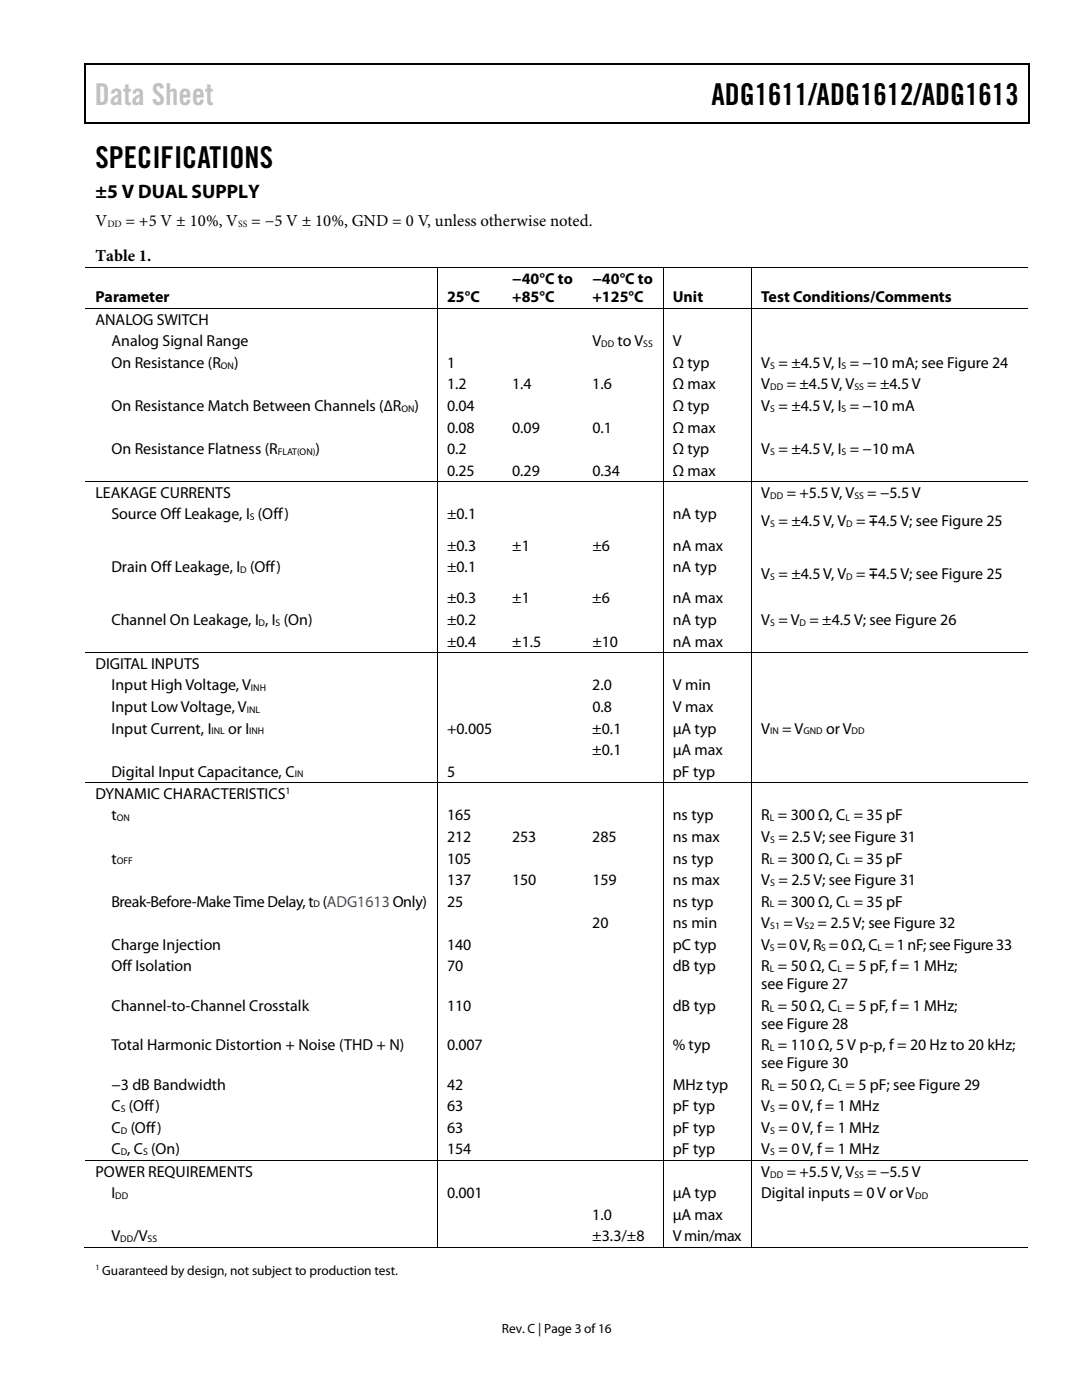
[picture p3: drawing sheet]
<svg xmlns="http://www.w3.org/2000/svg" width="216mm" height="279mm" viewBox="0 0 216 279" stroke-linecap="round" stroke-linejoin="round" font-family="sans-serif">
<defs><g id="words">
<text font-size="6" fill="#c1c1c1" x="18.9" y="20.9">Data Sheet</text>
<g font-size="6">
<text x="141.9" y="20.9">ADG1611/ADG1612/ADG1613</text>
<text x="19" y="33.6">SPECIFICATIONS</text>
</g>
<text font-size="3.9" x="19" y="39.6">±5 V DUAL SUPPLY</text>
<g font-size="3.3">
<text x="19" y="45">V</text>
<text x="25.1" y="45">= +5 V ± 10%, V</text>
<text x="50.1" y="45">= −5 V ± 10%, GND = 0 V, unless otherwise noted.</text>
<text x="19" y="52.2">Table 1.</text>
</g>
<g font-size="3.2">
<text x="102.2" y="56.7">−40°C to</text>
<text x="118.2" y="56.7">−40°C to</text>
<text x="19" y="60.3">Parameter</text>
<text x="19" y="64.8">ANALOG SWITCH</text>
<text x="89.2" y="60.3">25°C</text>
<text x="102.2" y="60.4">+85°C</text>
<text x="118.2" y="60.4">+125°C</text>
<text x="134.2" y="60.3">Unit</text>
<text x="151.9" y="60.3">Test Conditions/Comments</text>
<text x="22.2" y="69.1">Analog Signal Range</text>
<text x="118.2" y="69.1">V</text>
<text x="123.2" y="69.1">to V</text>
<text x="134.2" y="69.1">V</text>
<text x="22.2" y="73.4">On Resistance (R</text>
<text x="46.7" y="73.4">)</text>
<text x="89.2" y="77.7">1.2</text>
<text x="89.2" y="73.4">1</text>
<text x="102.2" y="77.7">1.4</text>
<text x="118.2" y="77.7">1.6</text>
<text x="134.2" y="77.7">Ω max</text>
<text x="134.2" y="73.4">Ω typ</text>
<text x="151.9" y="77.7">V</text>
<text x="151.9" y="73.4">V = ±4.5 V, I = −10 mA; see Figure 24</text>
<text x="157" y="77.7">= ±4.5 V, V</text>
<text x="173.1" y="77.7">= ±4.5 V</text>
<text x="22.2" y="82">On Resistance Match Between Channels (∆R</text>
<text x="82.7" y="82">)</text>
<text x="89.2" y="82">0.04</text>
<text x="134.2" y="82">Ω typ</text>
<text x="151.9" y="82">V = ±4.5 V, I = −10 mA</text>
<text x="89.2" y="86.3">0.08</text>
<text x="102.2" y="86.3">0.09</text>
<text x="118.2" y="86.3">0.1</text>
<text x="134.2" y="86.3">Ω max</text>
<text x="22.2" y="90.6">On Resistance Flatness (R</text>
<text x="62.9" y="90.6">)</text>
<text x="89.2" y="90.6">0.2</text>
<text x="89.2" y="94.9">0.25</text>
<text x="102.2" y="94.9">0.29</text>
<text x="118.2" y="94.9">0.34</text>
<text x="134.2" y="90.6">Ω typ</text>
<text x="134.2" y="94.9">Ω max</text>
<text x="151.9" y="90.6">V = ±4.5 V, I = −10 mA</text>
<text x="19" y="99.4">LEAKAGE CURRENTS</text>
<text x="151.9" y="99.4">V</text>
<text x="157" y="99.4">= +5.5 V, V</text>
<text x="173.1" y="99.4">= −5.5 V</text>
<text x="22.2" y="103.7">Source Off Leakage, I (Off)</text>
<text x="89.2" y="103.7">±0.1</text>
<text x="134.2" y="103.7">nA typ</text>
<text x="151.9" y="104.9">V = ±4.5 V, V = ∓4.5 V; see Figure 25</text>
<text x="89.2" y="109.9">±0.3</text>
<text x="102.2" y="109.9">±1</text>
<text x="118.2" y="109.9">±6</text>
<text x="134.2" y="109.9">nA max</text>
<text x="22.2" y="114.2">Drain Off Leakage, I (Off)</text>
<text x="89.2" y="114.2">±0.1</text>
<text x="134.2" y="114.2">nA typ</text>
<text x="151.9" y="115.5">V = ±4.5V, V = ∓4.5 V; see Figure 25</text>
<text x="22.2" y="124.8">Channel On Leakage, I , I (On)</text>
<text x="89.2" y="124.8">±0.2</text>
<text x="89.2" y="120.4">±0.3</text>
<text x="102.2" y="120.4">±1</text>
<text x="118.2" y="120.4">±6</text>
<text x="134.2" y="124.8">nA typ</text>
<text x="134.2" y="120.4">nA max</text>
<text x="151.9" y="124.8">V = V = ±4.5 V; see Figure 26</text>
<text x="89.2" y="129">±0.4</text>
<text x="102.2" y="129">±1.5</text>
<text x="118.2" y="129">±10</text>
<text x="134.2" y="129">nA max</text>
<text x="19" y="133.5">DIGITAL INPUTS</text>
<text x="22.2" y="137.8">Input High Voltage, V</text>
<text x="118.2" y="137.8">2.0</text>
<text x="134.2" y="137.8">V min</text>
<text x="22.2" y="142.1">Input Low Voltage, V</text>
<text x="118.2" y="142.1">0.8</text>
<text x="134.2" y="142.1">V max</text>
<text x="22.2" y="146.4">Input Current, I</text>
<text x="45.5" y="146.4">or I</text>
<text x="89.2" y="146.4">+0.005</text>
<text x="118.2" y="146.4">±0.1</text>
<text x="134.2" y="146.4">µA typ</text>
<text x="151.9" y="146.4">V</text>
<text x="156.1" y="146.4">= V</text>
<text x="164.8" y="146.4">or V</text>
<text x="22.2" y="155">Digital Input Capacitance, C</text>
<text x="89.2" y="155">5</text>
<text x="118.2" y="150.7">±0.1</text>
<text x="134.2" y="150.7">µA max</text>
<text x="134.2" y="155">pF typ</text>
<text x="19" y="159.5">DYNAMIC CHARACTERISTICS</text>
<text x="22.2" y="163.7">t</text>
<text x="89.2" y="163.7">165</text>
<text x="134.2" y="163.7">ns typ</text>
<text x="151.9" y="163.7">R = 300 Ω, C = 35 pF</text>
<text x="22.2" y="172.3">t</text>
<text x="89.2" y="168.1">212</text>
<text x="89.2" y="172.3">105</text>
<text x="102.2" y="168.1">253</text>
<text x="118.2" y="168.1">285</text>
<text x="134.2" y="168.1">ns max</text>
<text x="134.2" y="172.3">ns typ</text>
<text x="151.9" y="168.1">V = 2.5 V; see Figure 31</text>
<text x="151.9" y="172.3">R = 300 Ω, C = 35 pF</text>
<text x="89.2" y="176.7">137</text>
<text x="102.2" y="176.7">150</text>
<text x="118.2" y="176.7">159</text>
<text x="134.2" y="176.7">ns max</text>
<text x="151.9" y="176.7">V = 2.5 V; see Figure 31</text>
<text x="22.2" y="180.9">Break-Before-Make Time Delay, t (ADG1613 Only)</text>
<text x="89.2" y="180.9">25</text>
<text x="118.2" y="185.3">20</text>
<text x="134.2" y="180.9">ns typ</text>
<text x="134.2" y="185.3">ns min</text>
<text x="151.9" y="180.9">R = 300 Ω, C = 35 pF</text>
<text x="151.9" y="185.3">V</text>
<text x="156.3" y="185.3">= V</text>
<text x="163.2" y="185.3">= 2.5 V; see Figure 32</text>
<text x="22.2" y="189.5">Charge Injection</text>
<text x="89.2" y="189.5">140</text>
<text x="134.2" y="189.5">pC typ</text>
<text x="151.9" y="189.5">V = 0 V, R = 0 Ω, C = 1 nF; seeFigure 33</text>
<text x="22.2" y="193.8">Off Isolation</text>
<text x="89.2" y="193.8">70</text>
<text x="134.2" y="193.8">dB typ</text>
<text x="151.9" y="197.4">see Figure 27</text>
<text x="151.9" y="193.8">R = 50 Ω, C = 5 pF, f = 1 MHz;</text>
<text x="22.2" y="201.7">Channel-to-Channel Crosstalk</text>
<text x="89.2" y="201.7">110</text>
<text x="134.2" y="201.7">dB typ</text>
<text x="151.9" y="201.7">R = 50 Ω, C = 5 pF, f = 1 MHz;</text>
<text x="22.2" y="209.6">Total Harmonic Distortion + Noise (THD + N)</text>
<text x="89.2" y="209.6">0.007</text>
<text x="134.2" y="209.6">% typ</text>
<text x="151.9" y="209.6">R = 110 Ω, 5 V p-p, f = 20 Hz to 20 kHz;</text>
<text x="151.9" y="205.3">see Figure 28</text>
<text x="151.9" y="213.2">see Figure 30</text>
<text x="22.2" y="217.5">−3 dB Bandwidth</text>
<text x="22.2" y="221.8">C (Off)</text>
<text x="89.2" y="221.8">63</text>
<text x="89.2" y="217.5">42</text>
<text x="134.2" y="221.8">pF typ</text>
<text x="134.2" y="217.5">MHz typ</text>
<text x="151.9" y="221.8">V = 0 V, f = 1 MHz</text>
<text x="151.9" y="217.5">R = 50 Ω, C = 5 pF; see Figure 29</text>
<text x="22.2" y="226.1">C (Off)</text>
<text x="89.2" y="226.1">63</text>
<text x="134.2" y="226.1">pF typ</text>
<text x="151.9" y="226.1">V = 0 V, f = 1 MHz</text>
<text x="22.2" y="230.4">C , C (On)</text>
<text x="89.2" y="230.4">154</text>
<text x="134.2" y="230.4">pF typ</text>
<text x="151.9" y="230.4">V = 0 V, f = 1 MHz</text>
<text x="19" y="234.9">POWER REQUIREMENTS</text>
<text x="22.2" y="239.1">I</text>
<text x="89.2" y="239.1">0.001</text>
<text x="134.2" y="239.1">µA typ</text>
<text x="151.9" y="234.9">V</text>
<text x="151.9" y="239.1">Digital inputs = 0 V or V</text>
<text x="157" y="234.9">= +5.5 V, V</text>
<text x="173.1" y="234.9">= −5.5 V</text>
<text x="118.2" y="243.5">1.0</text>
<text x="134.2" y="243.5">µA max</text>
<text x="22.2" y="247.7">V</text>
<text x="26.6" y="247.7">/V</text>
<text x="118.2" y="247.7">±3.3/±8</text>
<text x="134.2" y="247.7">V min/max</text>
</g>
<g font-size="2.7">
<text x="20.4" y="254.4">Guaranteed by design, not subject to production test.</text>
<text x="100.2" y="266">Rev. C | Page 3 of16</text>
</g>
<g font-size="1.9">
<text x="21.4" y="45.2">DD</text>
<text x="47.5" y="45.2">SS</text>
<text x="120" y="69.3">DD</text>
<text x="128.4" y="69.3">SS</text>
<text x="44.1" y="73.6">ON</text>
<text x="153.7" y="73.6">S</text>
<text x="153.7" y="77.9">DD</text>
<text x="167.9" y="73.6">S</text>
<text x="170.5" y="77.9">SS</text>
<text x="80.1" y="82.2">ON</text>
<text x="153.7" y="82.2">S</text>
<text x="167.9" y="82.2">S</text>
<text x="55.4" y="90.8">FLAT(ON)</text>
<text x="153.7" y="90.8">S</text>
<text x="167.9" y="90.8">S</text>
<text x="153.7" y="99.5">DD</text>
<text x="170.5" y="99.5">SS</text>
<text x="49.8" y="103.8">S</text>
<text x="153.7" y="105.1">S</text>
<text x="168.8" y="105.1">D</text>
<text x="47.9" y="114.4">D</text>
<text x="153.7" y="115.7">S</text>
<text x="168.8" y="115.7">D</text>
<text x="51.6" y="124.9">D</text>
<text x="55" y="124.9">S</text>
<text x="153.7" y="124.9">S</text>
<text x="159.6" y="124.9">D</text>
<text x="50.1" y="138">INH</text>
<text x="49.2" y="142.3">INL</text>
<text x="42.2" y="146.6">INL</text>
<text x="49.7" y="146.6">INH</text>
<text x="153.7" y="146.6">IN</text>
<text x="160.3" y="146.6">GND</text>
<text x="169.9" y="146.6">DD</text>
<text x="58.8" y="155.2">IN</text>
<text x="56.9" y="158.4">1</text>
<text x="23.3" y="163.9">ON</text>
<text x="153.6" y="163.9">L</text>
<text x="168.7" y="163.9">L</text>
<text x="23.3" y="172.5">OFF</text>
<text x="153.6" y="172.5">L</text>
<text x="153.7" y="168.2">S</text>
<text x="168.7" y="172.5">L</text>
<text x="153.7" y="176.8">S</text>
<text x="62.5" y="181.1">D</text>
<text x="153.6" y="181.1">L</text>
<text x="153.7" y="185.4">S1</text>
<text x="160.5" y="185.4">S2</text>
<text x="168.7" y="181.1">L</text>
<text x="153.6" y="189.7">S</text>
<text x="163.9" y="189.7">S</text>
<text x="175.1" y="189.7">L</text>
<text x="153.6" y="194">L</text>
<text x="167.1" y="194">L</text>
<text x="153.6" y="201.9">L</text>
<text x="167.1" y="201.9">L</text>
<text x="153.6" y="209.8">L</text>
<text x="24.1" y="222">S</text>
<text x="153.6" y="217.7">L</text>
<text x="153.7" y="222">S</text>
<text x="167.1" y="217.7">L</text>
<text x="24.1" y="226.3">D</text>
<text x="153.7" y="226.3">S</text>
<text x="24.1" y="230.5">D</text>
<text x="28.6" y="230.5">S</text>
<text x="153.7" y="230.5">S</text>
<text x="23" y="239.3">DD</text>
<text x="153.7" y="235">DD</text>
<text x="170.5" y="235">SS</text>
<text x="182.6" y="239.3">DD</text>
<text x="24" y="247.9">DD</text>
<text x="29.5" y="247.9">SS</text>
</g>
<text font-size="1.6" x="19" y="253.5">1</text>
</g></defs>
<g fill="#000">
<path d="M16.9 12.7h.2v1h-.2zM16.9 12.7h.2v.3h-.2zM82.5 12.7h.3v.3h-.3zM205.1 12.7h.3v1h-.3zM205.1 12.7h.3v.3h-.3zM16.9 24.4h.2v.2h-.2zM82.3 24.4h.2v.2h-.2zM205.1 24.4h.3v.2h-.3zM87.2 53.3h.2v.2h-.2zM100.3 53.3h.2v.2h-.2zM116.3 53.3h.2v.2h-.2zM132.2 53.3h.2v.2h-.2z"/>
<path d="M149.9 53.3h.2v.2h-.2zM87.2 61.5h.2v.2h-.2zM100.3 61.5h.2v.2h-.2zM116.3 61.5h.2v.2h-.2zM132.2 61.5h.2v.2h-.2zM149.9 61.5h.2v.2h-.2zM87.2 96.1h.2v.1h-.2zM100.3 96.1h.2v.1h-.2zM116.3 96.1h.2v.1h-.2zM132.2 96.1h.2v.1h-.2zM149.9 96.1h.2v.1h-.2zM87.2 130.2h.2v.1h-.2z"/>
<path d="M100.3 130.2h.2v.1h-.2zM116.3 130.2h.2v.1h-.2zM132.2 130.2h.2v.1h-.2zM149.9 130.2h.2v.1h-.2zM87.2 156.2h.2v.1h-.2zM100.3 156.2h.2v.1h-.2zM116.3 156.2h.2v.1h-.2zM132.2 156.2h.2v.1h-.2zM149.9 156.2h.2v.1h-.2zM87.2 231.6h.2v.1h-.2zM100.3 231.6h.2v.1h-.2zM116.3 231.6h.2v.1h-.2z"/>
<path d="M132.2 231.6h.2v.1h-.2zM149.9 231.6h.2v.1h-.2zM87.2 248.9h.2v.2h-.2zM100 248.9h.2v.2h-.2zM116.1 248.9h.1v.2h-.1zM132.2 248.9h.2v.2h-.2zM149.9 248.9h.2v.2h-.2z"/>
</g>
<path d="M17 13.7v10.7M17.1 12.8h65.4M82.8 12.8h122.3M205.2 13.7v10.7M17.1 24.5h188" fill="none" stroke="#000" stroke-width=".25"/>
<g fill="none" stroke="#000" stroke-width=".2">
<path d="M17.1 53.4h70.1M87.3 53.5v8M87.4 53.4h12.9M100.5 53.4h15.8M116.5 53.4h15.7M132.3 53.5v8M132.4 53.4h17.5M150 53.5v8M150.1 53.4h55M17.1 61.6h70.1M87.3 61.7v34.4M87.4 61.6h12.9"/>
<path d="M100.5 61.6h15.8M116.5 61.6h15.7M132.3 61.7v34.4M132.4 61.6h17.5M150 61.7v34.4M150.1 61.6h55M17.1 96.1h70.1M87.3 96.2v34M87.4 96.1h12.9M100.5 96.1h15.8M116.5 96.1h15.7M132.3 96.2v34"/>
<path d="M132.4 96.1h17.5M150 96.2v34M150.1 96.1h55M17.1 130.3h70.1M87.3 130.3v25.9M87.4 130.3h12.9M100.5 130.3h15.8M116.5 130.3h15.7M132.3 130.3v25.9M132.4 130.3h17.5M150 130.3v25.9M150.1 130.3h55"/>
<path d="M17.1 156.3h70.1M87.3 156.3v75.3M87.4 156.3h12.9M100.5 156.3h15.8M116.5 156.3h15.7M132.3 156.3v75.3M132.4 156.3h17.5M150 156.3v75.3M150.1 156.3h55M17.1 231.6h70.1M87.3 231.7v17.2M87.4 231.6h12.9"/>
<path d="M100.5 231.6h15.8M116.5 231.6h15.7M132.3 231.7v17.2M132.4 231.6h17.5M150 231.7v17.2M150.1 231.6h55M16.9 249h70.3M87.4 249h44.8M132.4 249h17.5M150.1 249h55"/>
</g>
<use href="#words"/>
</svg>
